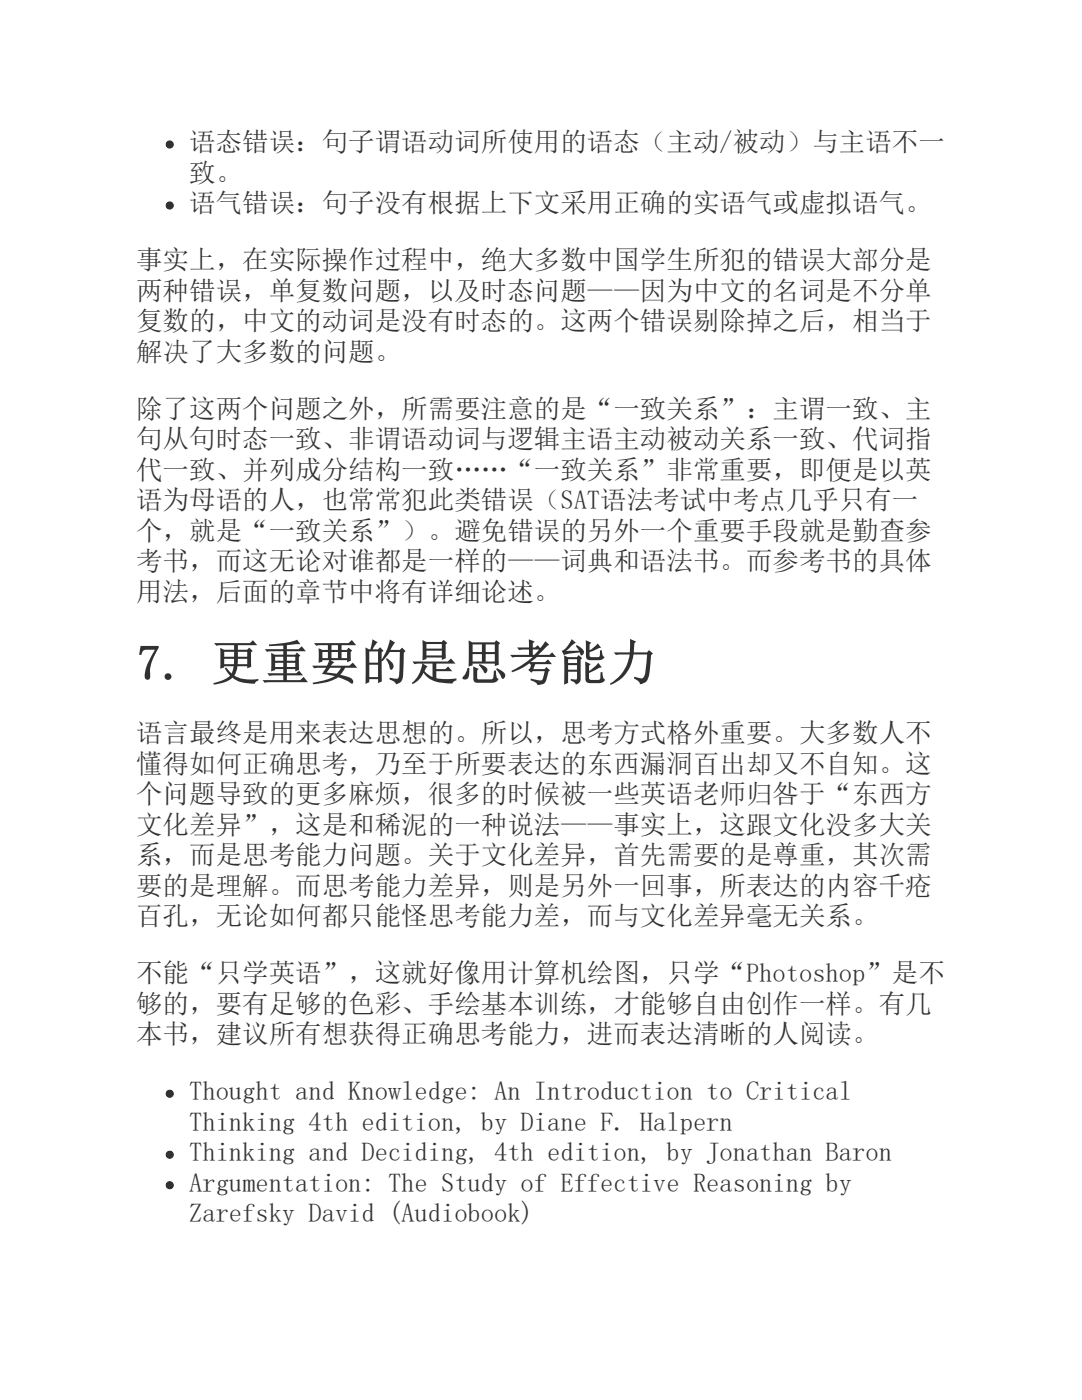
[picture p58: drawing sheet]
<svg xmlns="http://www.w3.org/2000/svg" width="216mm" height="279mm" viewBox="0 0 216 279" stroke-linecap="round" stroke-linejoin="round" font-family="sans-serif">
<defs><g id="words">
<text font-size="9.7" fill="#333" x="27.2" y="135.7">7. 更重要的是思考能力</text>
<g font-size="5.3" fill="#333">
<text x="37.7" y="30.2">语态错误：句子谓语动词所使用的语态（主动/被动）与主语不一</text>
<text x="37.7" y="36.2">致。</text>
<text x="37.7" y="42.3">语气错误：句子没有根据上下文采用正确的实语气或虚拟语气。</text>
<text x="27.2" y="53.7">事实上，在实际操作过程中，绝大多数中国学生所犯的错误大部分是</text>
<text x="27.2" y="59.8">两种错误，单复数问题，以及时态问题——因为中文的名词是不分单</text>
<text x="27.2" y="65.9">复数的，中文的动词是没有时态的。这两个错误剔除掉之后，相当于</text>
<text x="27.2" y="72">解决了大多数的问题。</text>
<text x="27.2" y="83.3">除了这两个问题之外，所需要注意的是“一致关系”：主谓一致、主</text>
<text x="27.2" y="89.4">句从句时态一致、非谓语动词与逻辑主语主动被动关系一致、代词指</text>
<text x="27.2" y="95.5">代一致、并列成分结构一致……“一致关系”非常重要，即便是以英</text>
<text x="27.2" y="101.6">语为母语的人，也常常犯此类错误（SAT语法考试中考点几乎只有一</text>
<text x="27.2" y="107.7">个，就是“一致关系”）。避免错误的另外一个重要手段就是勤查参</text>
<text x="27.2" y="113.8">考书，而这无论对谁都是一样的——词典和语法书。而参考书的具体</text>
<text x="27.2" y="119.9">用法，后面的章节中将有详细论述。</text>
<text x="27.2" y="148.2">语言最终是用来表达思想的。所以，思考方式格外重要。大多数人不</text>
<text x="27.2" y="154.3">懂得如何正确思考，乃至于所要表达的东西漏洞百出却又不自知。这</text>
<text x="27.2" y="160.3">个问题导致的更多麻烦，很多的时候被一些英语老师归咎于“东西方</text>
<text x="27.2" y="166.4">文化差异”，这是和稀泥的一种说法——事实上，这跟文化没多大关</text>
<text x="27.2" y="172.5">系，而是思考能力问题。关于文化差异，首先需要的是尊重，其次需</text>
<text x="27.2" y="178.6">要的是理解。而思考能力差异，则是另外一回事，所表达的内容千疮</text>
<text x="27.2" y="184.7">百孔，无论如何都只能怪思考能力差，而与文化差异毫无关系。</text>
<text x="27.2" y="196.1">不能“只学英语”，这就好像用计算机绘图，只学“Photoshop”是不</text>
<text x="27.2" y="202.1">够的，要有足够的色彩、手绘基本训练，才能够自由创作一样。有几</text>
<text x="27.2" y="208.2">本书，建议所有想获得正确思考能力，进而表达清晰的人阅读。</text>
<text x="37.7" y="219.6">Thought and Knowledge: An Introduction to Critical</text>
<text x="37.7" y="225.7">Thinking 4th edition, by Diane F. Halpern</text>
<text x="37.7" y="231.8">Thinking and Deciding, 4th edition, by Jonathan Baron</text>
<text x="37.7" y="237.9">Argumentation: The Study of Effective Reasoning by</text>
<text x="37.7" y="243.9">Zarefsky David (Audiobook)</text>
</g>
</g></defs>
<g fill="#000">
<circle cx="33.9" cy="28.8" r=".79"/>
<circle cx="33.9" cy="41" r=".79"/>
<circle cx="33.9" cy="218.3" r=".79"/>
<circle cx="33.9" cy="236.5" r=".79"/>
<circle cx="33.9" cy="230.5" r=".79"/>
</g>
<use href="#words"/>
</svg>
